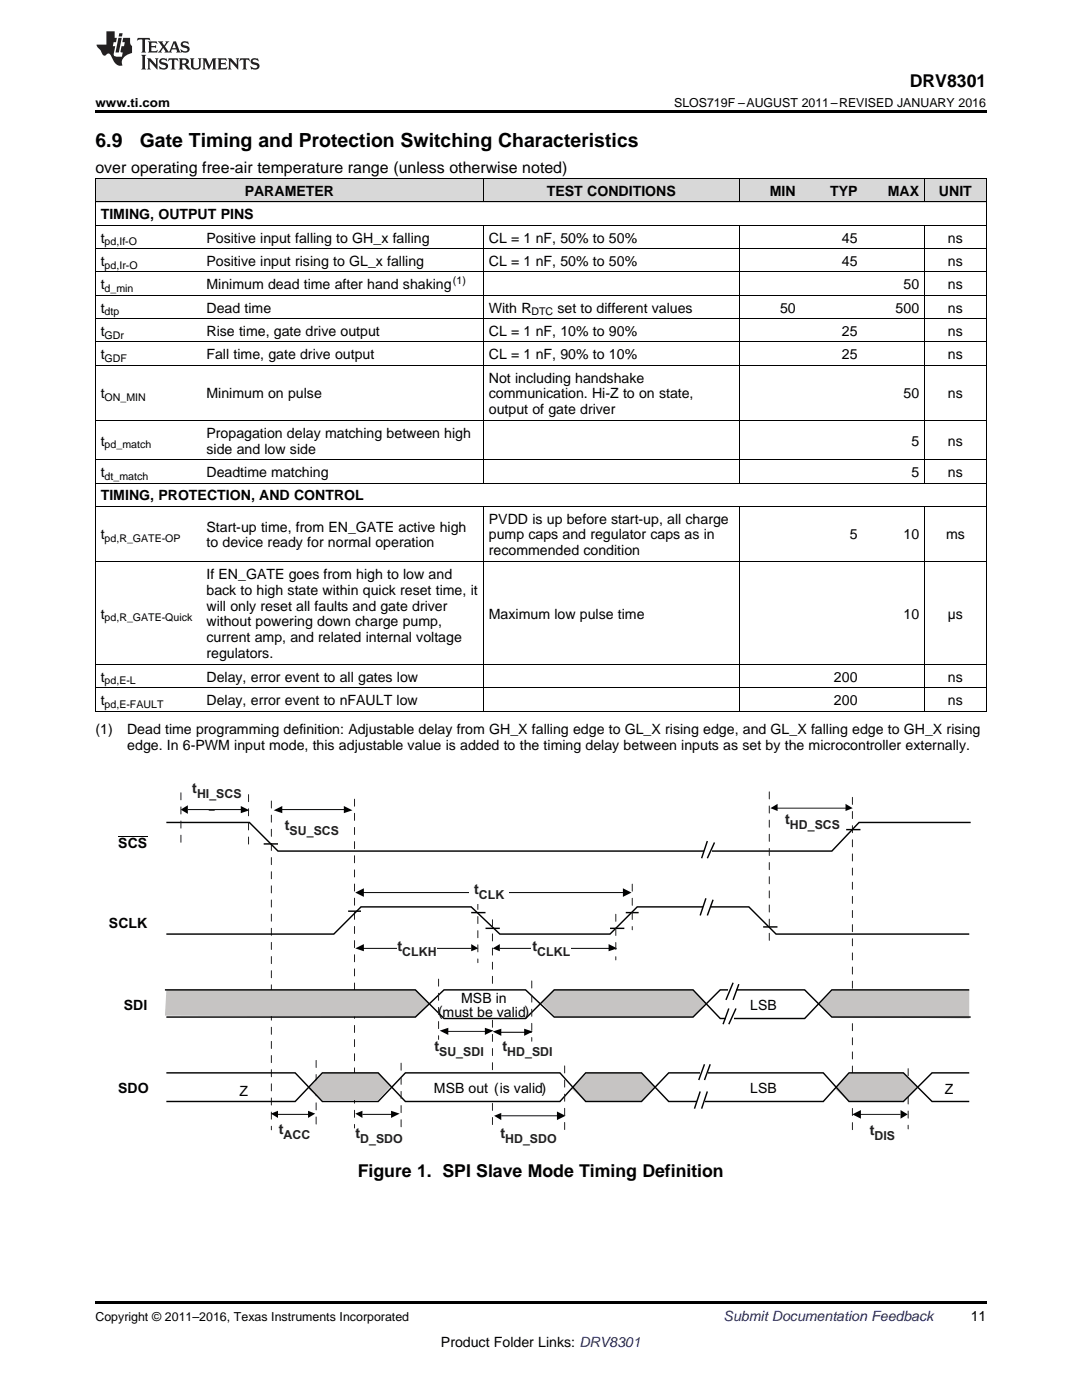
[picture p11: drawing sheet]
<svg xmlns="http://www.w3.org/2000/svg" width="216mm" height="279mm" viewBox="0 0 216 279" stroke-linecap="round" stroke-linejoin="round" font-family="sans-serif">
<defs><g id="words">
<g font-size="3.9">
<text x="19" y="29.3">6.9</text>
<text x="27.9" y="29.3">Gate Timing and Protection Switching Characteristics</text>
</g>
<g font-size="3.5">
<text x="181.5" y="17.3">DRV8301</text>
<text x="71.4" y="234.9">Figure 1. SPI Slave Mode Timing Definition</text>
</g>
<text font-size="3.2" x="19" y="34.4">over operating free-air temperature range (unless otherwise noted)</text>
<g font-size="2.8">
<text x="48.8" y="39.1">PARAMETER</text>
<text x="109.1" y="39.1">TEST CONDITIONS</text>
<text x="153.6" y="39.1">MIN</text>
<text x="165.6" y="39.1">TYP</text>
<text x="177.2" y="39.1">MAX</text>
<text x="187.4" y="39.1">UNIT</text>
<text x="20.1" y="43.7">TIMING, OUTPUT PINS</text>
<text x="20.1" y="48.4">t</text>
<text x="20.1" y="53.1">t</text>
<text x="41.2" y="48.4">Positive input falling to GH_x falling</text>
<text x="41.2" y="53.1">Positive input rising to GL_x falling</text>
<text x="97.5" y="48.4">CL = 1 nF, 50% to 50%</text>
<text x="97.5" y="53.1">CL = 1 nF, 50% to 50%</text>
<text x="168" y="48.4">45</text>
<text x="168" y="53.1">45</text>
<text x="189.2" y="48.4">ns</text>
<text x="189.2" y="53.1">ns</text>
<text x="20.1" y="57.7">t</text>
<text x="41.2" y="57.7">Minimum dead time after hand shaking</text>
<text x="180.3" y="57.7">50</text>
<text x="189.2" y="57.7">ns</text>
<text x="20.1" y="62.4">t</text>
<text x="41.2" y="62.4">Dead time</text>
<text x="97.5" y="62.4">With R</text>
<text x="111.2" y="62.4">set to different values</text>
<text x="155.6" y="62.4">50</text>
<text x="178.7" y="62.4">500</text>
<text x="189.2" y="62.4">ns</text>
<text x="20.1" y="67">t</text>
<text x="20.1" y="71.7">t</text>
<text x="41.2" y="67">Rise time, gate drive output</text>
<text x="41.2" y="71.7">Fall time, gate drive output</text>
<text x="97.5" y="67">CL = 1 nF, 10% to 90%</text>
<text x="97.5" y="71.7">CL = 1 nF, 90% to 10%</text>
<text x="168" y="67">25</text>
<text x="168" y="71.7">25</text>
<text x="189.2" y="67">ns</text>
<text x="189.2" y="71.7">ns</text>
<text x="97.5" y="76.3">Not including handshake</text>
<text x="20.1" y="79.5">t</text>
<text x="41.2" y="79.5">Minimum on pulse</text>
<text x="97.5" y="79.5">communication. Hi-Z to on state,</text>
<text x="97.5" y="82.7">output of gate driver</text>
<text x="180.3" y="79.5">50</text>
<text x="189.2" y="79.5">ns</text>
<text x="20.1" y="88.9">t</text>
<text x="41.2" y="87.3">Propagation delay matching between high</text>
<text x="181.9" y="88.9">5</text>
<text x="189.2" y="88.9">ns</text>
<text x="20.1" y="95.2">t</text>
<text x="41.2" y="90.5">side and low side</text>
<text x="41.2" y="95.2">Deadtime matching</text>
<text x="181.9" y="95.2">5</text>
<text x="189.2" y="95.2">ns</text>
<text x="20.1" y="99.8">TIMING, PROTECTION, AND CONTROL</text>
<text x="20.1" y="107.7">t</text>
<text x="41.2" y="106.1">Start-up time, from EN_GATE active high</text>
<text x="97.5" y="104.5">PVDD is up before start-up, all charge</text>
<text x="97.5" y="107.7">pump caps and regulator caps as in</text>
<text x="169.5" y="107.7">5</text>
<text x="180.3" y="107.7">10</text>
<text x="188.8" y="107.7">ms</text>
<text x="41.2" y="109.3">to device ready for normal operation</text>
<text x="97.5" y="110.8">recommended condition</text>
<text x="41.2" y="115.5">If EN_GATE goes from high to low and</text>
<text x="41.2" y="118.7">back to high state within quick reset time, it</text>
<text x="20.1" y="123.4">t</text>
<text x="41.2" y="121.8">will only reset all faults and gate driver</text>
<text x="41.2" y="125">without powering down charge pump,</text>
<text x="97.5" y="123.4">Maximum low pulse time</text>
<text x="180.3" y="123.4">10</text>
<text x="189.1" y="123.4">µs</text>
<text x="41.2" y="128.2">current amp, and related internal voltage</text>
<text x="41.2" y="131.4">regulators.</text>
<text x="20.1" y="136">t</text>
<text x="41.2" y="136">Delay, error event to all gates low</text>
<text x="166.4" y="136">200</text>
<text x="189.2" y="136">ns</text>
<text x="20.1" y="140.7">t</text>
<text x="41.2" y="140.7">Delay, error event to nFAULT low</text>
<text x="166.4" y="140.7">200</text>
<text x="189.2" y="140.7">ns</text>
<text x="19" y="146.5">(1)</text>
<text x="25.4" y="146.5">Dead time programming definition: Adjustable delay from GH_X falling edge to GL_X rising edge, and GL_X falling edge to GH_X rising</text>
<text x="25.4" y="149.7">edge. In 6-PWM input mode, this adjustable value is added to the timing delay between inputs as set by the microcontroller externally.</text>
<text x="193.7" y="263.6">11</text>
<text x="88" y="268.9">Product Folder Links: DRV8301</text>
</g>
<g font-size="2.8" fill="#231f20">
<text x="38.4" y="158.2">t</text>
<text x="56.9" y="165.7">t</text>
<text x="156.7" y="164.4">t</text>
<text x="94.6" y="178.5">t</text>
<text x="79.3" y="189.8">t</text>
<text x="106.3" y="189.8">t</text>
<text x="86.7" y="209.7">t</text>
<text x="100.3" y="209.7">t</text>
<text x="55.7" y="226.4">t</text>
<text x="70.9" y="227.1">t</text>
<text x="99.9" y="227.1">t</text>
<text x="173.6" y="226.6">t</text>
</g>
<g font-size="2.8" fill="#010202">
<text x="23.6" y="169.3">SCS</text>
<text x="21.7" y="185.3">SCLK</text>
<text x="24.7" y="201.6">SDI</text>
<text x="87.5" y="202.7">(must be valid)</text>
<text x="92" y="200.1">MSB in</text>
<text x="149.7" y="201.5">LSB</text>
<text x="23.6" y="218.1">SDO</text>
<text x="47.8" y="218.7">Z</text>
<text x="86.6" y="218.1">MSB out (is valid)</text>
<text x="149.7" y="218.1">LSB</text>
<text x="188.5" y="218.4">Z</text>
</g>
<text font-size="2.8" fill="#0000c8" x="144.4" y="263.6">Submit Documentation Feedback</text>
<g font-size="2.5">
<text x="19" y="21.4">www.ti.com</text>
<text x="134.5" y="21.4">SLOS719F –AUGUST 2011–REVISED JANUARY 2016</text>
<text x="19" y="263.6">Copyright © 2011–2016, Texas Instruments Incorporated</text>
</g>
<g font-size="2.5" fill="#231f20">
<text x="39.3" y="159.2">HI_SCS</text>
<text x="57.8" y="166.7">SU_SCS</text>
<text x="157.6" y="165.4">HD_SCS</text>
<text x="95.6" y="179.4">CLK</text>
<text x="80.3" y="190.7">CLKH</text>
<text x="107.2" y="190.7">CLKL</text>
<text x="87.6" y="210.7">SU_SDI</text>
<text x="101.2" y="210.7">HD_SDI</text>
<text x="56.6" y="227.4">ACC</text>
<text x="174.5" y="227.6">DIS</text>
<text x="71.9" y="228.1">D_SDO</text>
<text x="100.8" y="228.1">HD_SDO</text>
</g>
<g font-size="2.1">
<text x="20.9" y="49">pd,If-O</text>
<text x="20.9" y="53.6">pd,Ir-O</text>
<text x="20.9" y="58.3">d_min</text>
<text x="90.4" y="56.6">(1)</text>
<text x="20.9" y="62.9">dtp</text>
<text x="106" y="62.9">DTC</text>
<text x="20.9" y="67.6">GDr</text>
<text x="20.9" y="72.2">GDF</text>
<text x="20.9" y="80.1">ON_MIN</text>
<text x="20.9" y="89.5">pd_match</text>
<text x="20.9" y="95.7">dt_match</text>
<text x="20.9" y="108.2">pd,R_GATE-OP</text>
<text x="20.9" y="124">pd,R_GATE-Quick</text>
<text x="20.9" y="136.6">pd,E-L</text>
<text x="20.9" y="141.3">pd,E-FAULT</text>
</g>
<text font-size="2" fill="#010202" x="41.8" y="161.4">_</text>
</g></defs>
<g fill="#d8d8d8">
<path d="M19 35.7h21.1v4.7h-21.1z"/>
<path d="M40.1 35.7h56.4v4.7h-56.4z"/>
<path d="M96.5 35.7h51v4.7h-51z"/>
<path d="M147.5 35.7h12.4v4.7h-12.4z"/>
<path d="M159.9 35.7h12.3v4.7h-12.3z"/>
<path d="M172.2 35.7h12.3v4.7h-12.3z"/>
<path d="M184.5 35.7h12.3v4.7h-12.3z"/>
</g>
<path d="M19 259.7h177.8v.5h-177.8z" fill="#000"/>
<path d="M54.1 159.9v65.6M70.7 159.5v65.6M170.1 159.1v67.3M63.1 211.6v12.8M181.2 213.3v12" fill="none" stroke="#231f20" stroke-width=".2" stroke-dasharray="1.4 1.4"/>
<path d="M33.2 164.1h16.6l5.7 5.8h110.5l5.4-5.8h22.3M52.6 168.4h2.9M168.8 165.6h2.9M33.2 186.4h33.4l5.4-5.4h22l5.7 5.4h22l5.4-5.4h22.3l5.4 5.4h38.6M69.5 181.8h2.5M96.9 185.3h2.8" fill="none" stroke="#010202" stroke-width=".29"/>
<path d="M56 161.6h12.9" fill="none" stroke="#010202" stroke-width=".2"/>
<g fill="#010202">
<path d="M54.6 161.7l1.7-.8v1.4z"/>
<path d="M68.6 160.9l1.7 .8-1.7 .6z"/>
</g>
<path d="M72.3 178.1h52.3" fill="none" stroke="#010202" stroke-width=".2"/>
<g fill="#010202">
<path d="M70.9 178.1l1.7-.8v1.7z"/>
<path d="M124.3 177.3l1.7 .8-1.7 .9z"/>
</g>
<path d="M72.3 189.3h21.7" fill="none" stroke="#010202" stroke-width=".2"/>
<g fill="#010202">
<path d="M70.9 189.3l1.7-.9v1.4z"/>
<path d="M94 188.4l1.5 .9-1.5 .5z"/>
</g>
<path d="M99.7 189.3h22" fill="none" stroke="#010202" stroke-width=".2"/>
<g fill="#010202">
<path d="M98.3 189.3l1.4-.9v1.4z"/>
<path d="M121.4 188.4l1.8 .9-1.8 .5z"/>
</g>
<path d="M23.6 167h5.8M154.4 161.3h15.3" fill="none" stroke="#010202" stroke-width=".2"/>
<path d="M152.3 185h2.8" fill="none" stroke="#010202" stroke-width=".29"/>
<g fill="#010202">
<path d="M153.7 161.3l1.5-.9v1.5z"/>
<path d="M168.7 160.4l1.4 .9-1.4 .6z"/>
</g>
<path d="M89.2 205.8h8.5" fill="none" stroke="#010202" stroke-width=".2"/>
<g fill="#010202">
<path d="M87.7 205.7l1.8-.6v1.4z"/>
<path d="M96.8 205.1l1.7 .6-1.7 .8z"/>
</g>
<path d="M72.3 222.4h6" fill="none" stroke="#010202" stroke-width=".2"/>
<g fill="#010202">
<path d="M70.9 222.3l1.4-.6v1.4z"/>
<path d="M78 221.7l1.7 .6-1.7 .8z"/>
</g>
<path d="M55.5 222.4h6.3" fill="none" stroke="#010202" stroke-width=".2"/>
<g fill="#010202">
<path d="M54 222.3l1.5-.6v1.4z"/>
<path d="M61.5 221.7l1.4 .6-1.4 .8z"/>
</g>
<path d="M171.2 222.4h8.5" fill="none" stroke="#010202" stroke-width=".2"/>
<g fill="#010202">
<path d="M170.1 222.4l1.7-.9v1.8z"/>
<path d="M179.7 221.5l1.4 .9-1.4 .9z"/>
</g>
<path d="M94 182.1h2.9M121.7 185.3h2.9" fill="none" stroke="#010202" stroke-width=".29"/>
<path d="M140.3 179.8h1.4v2.3h-1.4z" fill-rule="evenodd" fill="#fff"/>
<path d="M140.9 179.3l-1.2 3.4M142.3 179.6l-1.2 3.1" fill="none" stroke="#010202" stroke-width=".29"/>
<path d="M140.6 168.4h1.4v2.3h-1.4z" fill-rule="evenodd" fill="#fff"/>
<path d="M141.1 167.9l-1.1 3.4M142.6 168.1l-1.5 3.2" fill="none" stroke="#010202" stroke-width=".29"/>
<path d="M37.5 161.6h10.8" fill="none" stroke="#010202" stroke-width=".2"/>
<g fill="#010202">
<path d="M36.1 161.6l1.4-.9v1.7z"/>
<path d="M48 160.9l1.8 .8-1.8 .6z"/>
</g>
<g fill="#c6c4c3">
<path d="M64.6 214.1h10.9l2.5 2.6-2.5 2.8h-11.2l-2.8-2.2z" fill-rule="evenodd"/>
<path d="M169.7 214.1h10.6l2.8 2.9-2.8 2.8h-10.9l-2.8-2.5z" fill-rule="evenodd"/>
<path d="M117.2 214.1h10.8l2.6 2.9-2.6 2.8h-11.1l-2.9-2.5z" fill-rule="evenodd"/>
</g>
<path d="M33.2 214.1h25.7l5.4 5.7h11.2l5.4-5.7h30.8l5.2 5.7h11.1l5.4-5.7h30.9l5.1 5.7h10.9l5.7-5.7h7.4M33.2 219.8h25.7l5.4-5.7h11.2l5.4 5.7h30.8l5.2-5.7h11.1l5.4 5.7h30.9l5.1-5.7h10.9l5.7 5.7h7.4" fill="none" stroke="#010202" stroke-width=".29"/>
<path d="M139.7 213h1.4v2h-1.4z" fill-rule="evenodd" fill="#fff"/>
<path d="M140.6 212.4l-1.2 3.1M141.7 212.4l-1.1 3.1" fill="none" stroke="#010202" stroke-width=".29"/>
<path d="M139.1 218.4h1.5v2.3h-1.5z" fill-rule="evenodd" fill="#fff"/>
<path d="M139.7 217.8l-1.1 3.5M141.1 217.8l-1.1 3.5" fill="none" stroke="#010202" stroke-width=".29"/>
<g fill="#c6c4c3">
<path d="M166.3 197.6h27.1v5.7l-27.1-.3-2.9-2.6z" fill-rule="evenodd"/>
<path d="M110.6 197.6h27.7l2.6 2.5-2.6 2.9h-27.4l-2.9-2.9z" fill-rule="evenodd"/>
<path d="M33.2 197.6h49.7l2.8 2.8-2.8 2.6-50-.3z" fill-rule="evenodd"/>
</g>
<path d="M32.9 197.6h50l5.7 5.7h16.3l5.7-5.7h27.7l5.4 5.7h16.9l5.4-5.7h27.4M33.2 203h49.7l5.7-5.4h16.3l5.7 5.4h27.7l5.4-5.4h16.9l5.4 5.4h27.7" fill="none" stroke="#010202" stroke-width=".29"/>
<path d="M145.4 196.7h1.5v2.3h-1.5z" fill-rule="evenodd" fill="#fff"/>
<path d="M146.3 196.1l-1.4 3.5M147.4 196.4l-1.1 3.2" fill="none" stroke="#010202" stroke-width=".29"/>
<path d="M144.9 201.8h1.4v2.3h-1.4z" fill-rule="evenodd" fill="#fff"/>
<path d="M145.4 201.3l-1.1 3.1M146.9 201.3l-1.5 3.1" fill="none" stroke="#010202" stroke-width=".29"/>
<path d="M100 222.7h11.9" fill="none" stroke="#010202" stroke-width=".2"/>
<g fill="#010202">
<path d="M98.6 222.7l1.4-.6v1.4z"/>
<path d="M111.1 221.8l1.7 .9-1.7 .8z"/>
</g>
<path d="M124.9 182.1h2.5" fill="none" stroke="#010202" stroke-width=".29"/>
<path d="M36.1 158.2v10.6M49.6 158.6v10.6M87.5 195.4v12M95.3 180.1v12M98.3 183.6v13.8M106.1 195.8v12M80 212.2v12.7M98.3 203.6v10.6M98.3 220.2v5.5" fill="none" stroke="#231f20" stroke-width=".2" stroke-dasharray="1.4 1.4"/>
<path d="M99.7 206h6.4" fill="none" stroke="#010202" stroke-width=".2"/>
<g fill="#010202">
<path d="M98.3 205.9l1.7-.6v1.4z"/>
<path d="M104.6 205.3l1.7 .6-1.7 .8z"/>
</g>
<path d="M112.7 212.7v12.8" fill="none" stroke="#231f20" stroke-width=".2" stroke-dasharray="1.4 1.4"/>
<g fill="#fff">
<path d="M93.7 175.9h7.8v4.6h-7.8z" fill-rule="evenodd"/>
<path d="M79.3 187.2h7.8v4.6h-7.8z" fill-rule="evenodd"/>
<path d="M106.1 187.2h7.8v4.6h-7.8z" fill-rule="evenodd"/>
</g>
<path d="M153.5 158v30.8" fill="none" stroke="#231f20" stroke-width=".2" stroke-dasharray="1.4 1.4"/>
<path d="M54.9 223.8h7.8v4.6h-7.8z" fill-rule="evenodd" fill="#fff"/>
<path d="M126.2 176.4v9.2M122.9 182.5v9.1" fill="none" stroke="#231f20" stroke-width=".2" stroke-dasharray="1.4 1.4"/>
<g fill="none" stroke="#000" stroke-width=".2">
<path d="M19 35.6h177.8M19.1 35.7v106.3M96.4 35.7v4.7M147.5 35.7v4.7M184.4 35.7v4.7M196.8 35.7v106.3M19 58.9h177.8M19 54.3h177.8M19 49.6h177.8M19 45h177.8M19 40.3h177.8M96.4 45v51.4"/>
<path d="M147.5 45v51.4M184.4 45v51.4M19 72.9h177.8M19 68.2h177.8M19 63.6h177.8M19 96.4h177.8M19 91.7h177.8M19 83.9h177.8M19 112.1h177.8M19 101.1h177.8M96.4 101.1v40.9M147.5 101.1v40.9"/>
<path d="M184.4 101.1v40.9M19 137.2h177.8M19 132.6h177.8M19 141.9h177.8"/>
</g>
<path d="M19 22h177.8v.5h-177.8zM19 141.9l.2 .1zM96.4 141.9l.1 .1zM147.4 141.9l.1 .1zM159.8 141.9l.1 .1zM172.1 141.9l.1 .1zM184.4 141.9l.1 .1zM196.7 141.9l.1 .1z" fill="#000"/>
<g fill="#231f20">
<path d="M27.5 7.6l-.1 .5 .4-.2h.6v.1v2.1l-.2 .4h1l-.3-.4v-2.1l.1-.1h.5l.5 .2-.2-.5zM29.5 8.3l.2 .3v1.5l-.2 .4h1.8l.2-.6a1.04 1.04 0 0 1-1.3 .2v-.7h.6l.3 .2v-.6l-.3 .2h-.6v-.6l.8-.1 .4 .3-.2-.5zM31.5 8.3l.9 1.1-.9 1.1h.8l-.2-.2 .5-.7 .4 .7-.2 .2h1.5l-.1-.2 .1-.4h.9l.1 .4-.2 .2h1l-.3-.3-.7-1.9h-.5l-.9 2-.8-1 .9-1h-.8l.1 .3-.3 .5-.4-.6 .2-.2zM34.7 8.6l.4 1h-.7zM36.3 8.4a.63 .63 0 0 0-.2 .7 .63 .63 0 0 0 .6 .4l.6 .2 .1 .2a.75 .75 0 0 1-.7 .4 .75 .75 0 0 1-.6-.5l.1 .7 .1-.1a1.11 1.11 0 0 0 1.5-.6 1.13 1.13 0 0 0-1.2-.8l-.1-.4a1.04 1.04 0 0 1 1.2 .2l-.2-.5-.1 .1-.5-.2zM28.2 10.9l.2 .4v2.2l-.2 .4h1l-.3-.4v-2.2l.3-.4zM29.3 11.6l.3 .4v1.5l-.3 .4h.8l-.2-.4v-1.3l1.5 1.7v-1.9l.2-.4h-.7l.2 .4v.9l-1.1-1.3zM32 11.8a.62 .62 0 0 0-.2 .7 .62 .62 0 0 0 .6 .4l.6 .1 .1 .3a.76 .76 0 0 1-.7 .3 .76 .76 0 0 1-.6-.4l.1 .7 .1-.1a1.11 1.11 0 0 0 1.5-.6 1.13 1.13 0 0 0-1.2-.8l-.1-.4a1.04 1.04 0 0 1 1.2 .2l-.2-.6-.1 .1-.5-.1zM33.7 11.6l-.2 .6a.61 .61 0 0 1 .8-.3v1.6l-.2 .4h.9l-.2-.4v-1.6a.63 .63 0 0 1 .8 .3l-.2-.6zM35.6 11.6l.3 .4v1.5l-.3 .4h1l-.2-.2v-.8l.5 .2a.76 .76 0 0 0 1.2 .7l-1-1a.58 .58 0 0 0 .6-.5 .58 .58 0 0 0-.5-.6zM36.4 11.9h.1a.45 .45 0 0 1 .5 .1 .45 .45 0 0 1 .1 .5l-.7 .2zM37.9 11.6l.2 .2a2.17 2.17 0 0 0 .3 1.9 .99 .99 0 0 0 1.6-.6v-1.1l.2-.4h-.7l.2 .2a1.92 1.92 0 0 1-.2 1.8 .6 .6 0 0 1-.9-.5v-1.1l.2-.4zM40.4 11.6l.2 .4v1.5l-.2 .4h.7l-.2-.4v-1.4l.8 1.8 .8-1.8v1.4l-.2 .4h.9l-.2-.4v-1.5l.2-.4h-.8l-.6 1.5-.6-1.5zM43.4 11.6l.2 .4v1.5l-.2 .4h1.8l.2-.6a1.04 1.04 0 0 1-1.3 .1v-.6h.5l.4 .2v-.6l-.4 .2h-.5v-.7h.8l.3 .3-.1-.6zM45.5 11.6l.2 .4v1.5l-.2 .4h.7l-.2-.4v-1.3l1.5 1.7v-1.9l.2-.4h-.7l.2 .4v.9l-1.1-1.3zM47.9 11.6l-.1 .6a.61 .61 0 0 1 .8-.3v1.6l-.3 .4h1l-.3-.4 .1-1.6a.63 .63 0 0 1 .7 .3l-.1-.6zM50.2 11.8a.62 .62 0 0 0-.2 .7 .62 .62 0 0 0 .6 .4l.6 .1 .2 .3a.76 .76 0 0 1-.8 .3 .76 .76 0 0 1-.6-.4l.1 .7 .2-.1a1.11 1.11 0 0 0 1.5-.6 1.13 1.13 0 0 0-1.3-.8l-.1-.4a1.04 1.04 0 0 1 1.2 .2l-.1-.6-.2 .1-.5-.1z"/>
<path d="M21.2 6.3v2.6h-1.9l.1 .4 .7 .9a.91 .91 0 0 0 1 .8 .56 .56 0 0 1 .5-.3 .56 .56 0 0 1 .5 .3l.4 .8a1.53 1.53 0 0 0 1.9 1.2 1.54 1.54 0 0 1 1-2.1l.9-.3v-1.4a1.52 1.52 0 0 1-.3-1.6h-1.4l-.2 .8h.5l-.2 .8h-.4l-.2 1v.2l.4 .1-.2 .8a1.93 1.93 0 0 1-1.6-.3l.3-1.8h-.5l.2-.8h.4l.2-.8h-.4v-1.3zM23.6 7.6l-.6 2.9h.7l.6-2.9zM23.8 6.6l-.1 .7h.6l.2-.7z"/>
</g>
<use href="#words"/>
</svg>
